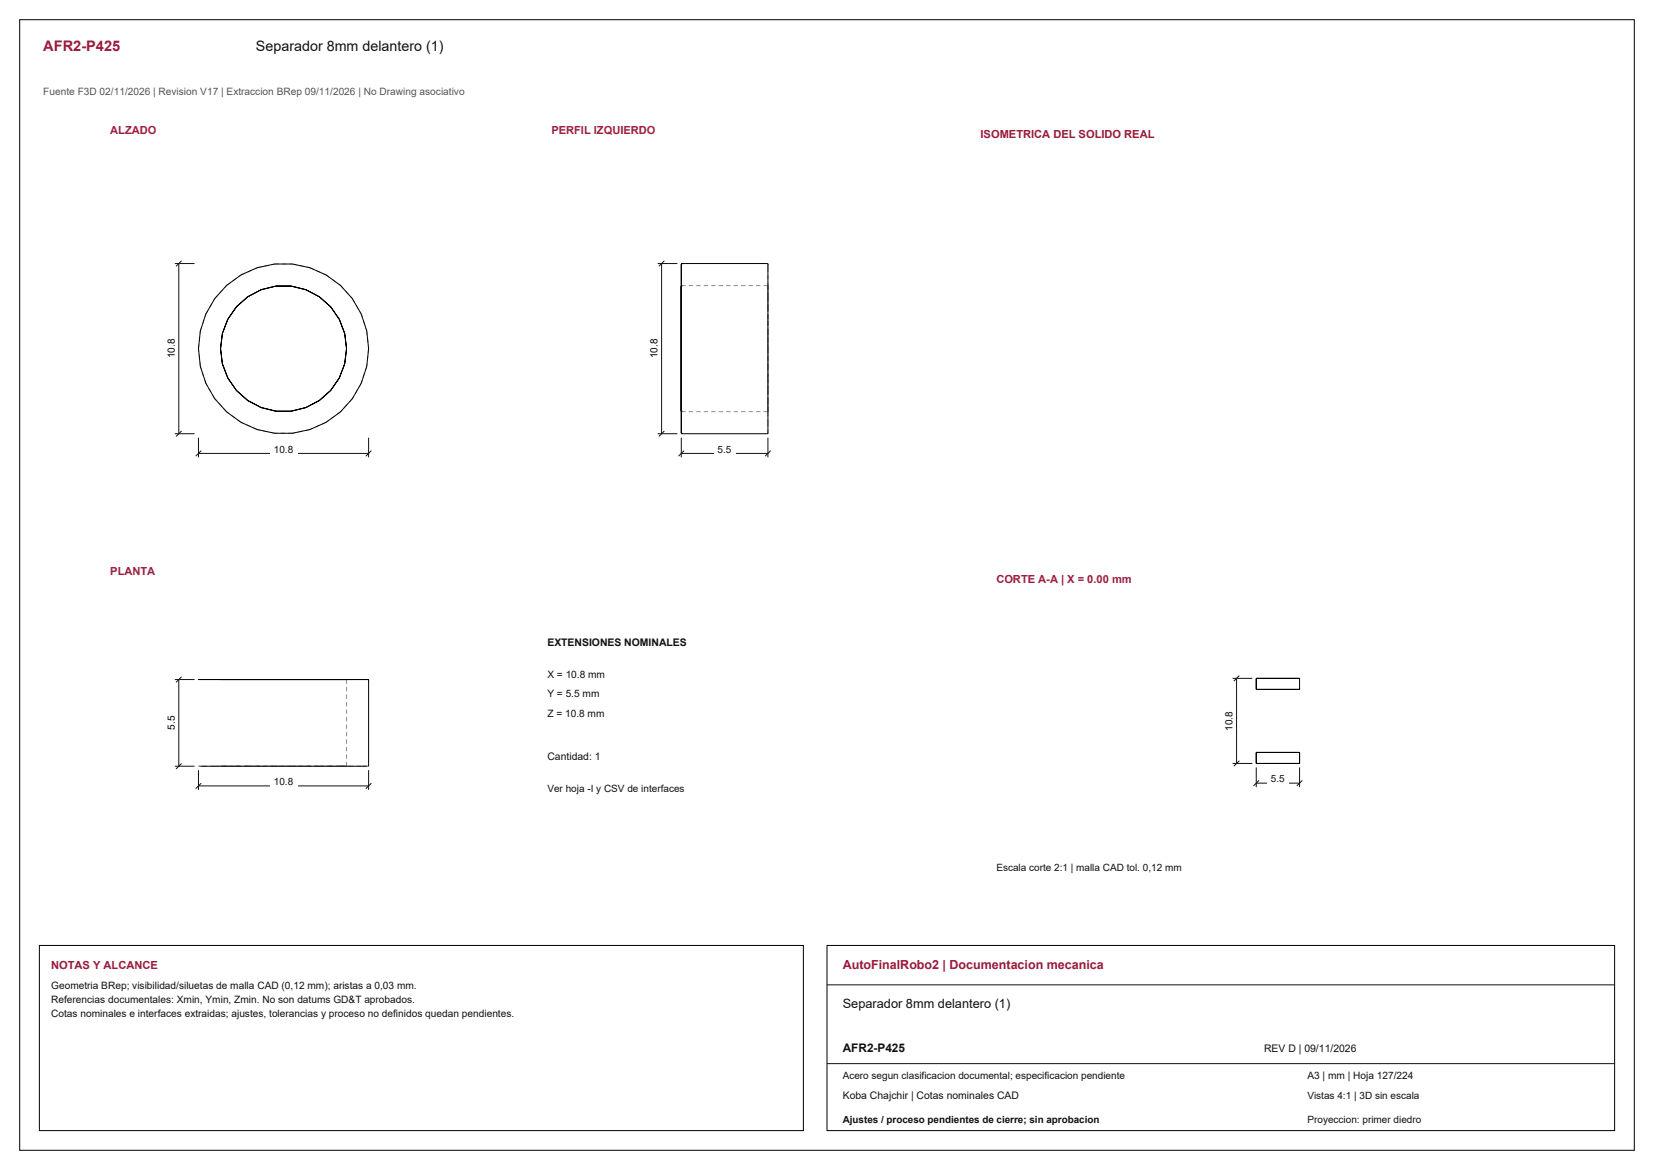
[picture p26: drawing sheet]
<svg xmlns="http://www.w3.org/2000/svg" width="420mm" height="297mm" viewBox="0 0 420 297" stroke-linecap="round" stroke-linejoin="round" font-family="sans-serif">
<defs><g id="words">
<text font-size="3.7" fill="#981b39" x="11" y="13">AFR2-P425</text>
<text font-size="3.6" fill="#111" x="65" y="13">Separador 8mm delantero (1)</text>
<text font-size="3.2" fill="#981b39" x="214" y="246">AutoFinalRobo2 | Documentacion mecanica</text>
<text font-size="3.2" fill="#111" x="214" y="256">Separador 8mm delantero (1)</text>
<text font-size="3" fill="#111" x="214" y="267">AFR2-P425</text>
<g font-size="2.8" fill="#a91843">
<text x="28" y="34">ALZADO</text>
<text x="140" y="34">PERFIL IZQUIERDO</text>
<text x="28" y="146">PLANTA</text>
<text x="253" y="148">CORTE A-A | X = 0.00 mm</text>
</g>
<g font-size="2.8" fill="#981b39">
<text x="249" y="35">ISOMETRICA DEL SOLIDO REAL</text>
<text x="13" y="246">NOTAS Y ALCANCE</text>
</g>
<text font-size="2.6" fill="#555" x="11" y="24">Fuente F3D 02/11/2026 | Revision V17 | Extraccion BRep 09/11/2026 | No Drawing asociativo</text>
<g font-size="2.6" fill="#111">
<text x="139" y="164">EXTENSIONES NOMINALES</text>
<text x="139" y="172">X = 10.8 mm</text>
<text x="139" y="177">Y = 5.5 mm</text>
<text x="139" y="182">Z = 10.8 mm</text>
<text x="139" y="193">Cantidad: 1</text>
<text x="13" y="251">Geometria BRep; visibilidad/siluetas de malla CAD (0,12 mm); aristas a 0,03 mm.</text>
<text x="13" y="254.6">Referencias documentales: Xmin, Ymin, Zmin. No son datums GD&amp;T aprobados.</text>
<text x="13" y="258.2">Cotas nominales e interfaces extraidas; ajustes, tolerancias y proceso no definidos quedan pendientes.</text>
<text x="321" y="267">REV D | 09/11/2026</text>
<text x="332" y="274">A3 | mm | Hoja 127/224</text>
<text x="214" y="279">Koba Chajchir | Cotas nominales CAD</text>
</g>
<g font-size="2.5">
<text x="44.4" y="91" transform="rotate(-90 44.4 91)">10.8</text>
<text x="167" y="91" transform="rotate(-90 167 91)">10.8</text>
<text x="44.4" y="185.3" transform="rotate(-90 44.4 185.3)">5.5</text>
<text x="313" y="185.5" transform="rotate(-90 313 185.5)">10.8</text>
</g>
<g font-size="2.5" fill="#111">
<text x="69.5" y="114.9">10.8</text>
<text x="182.2" y="114.9">5.5</text>
<text x="69.5" y="199.3">10.8</text>
<text x="139" y="201">Ver hoja -I y CSV de interfaces</text>
<text x="322.7" y="198.6">5.5</text>
<text x="253" y="221">Escala corte 2:1 | malla CAD tol. 0,12 mm</text>
<text x="214" y="274">Acero segun clasificacion documental; especificacion pendiente</text>
<text x="332" y="279">Vistas 4:1 | 3D sin escala</text>
<text x="214" y="285">Ajustes / proceso pendientes de cierre; sin aprobacion</text>
<text x="332" y="285">Proyeccion: primer diedro</text>
</g>
</g></defs>
<g fill="none" stroke="#000" stroke-width=".25">
<path d="M5 5h410v287h-410z"/>
<circle cx="72" cy="88.5" r="21.6"/>
<circle cx="72" cy="88.5" r="16"/>
</g>
<g fill="none" stroke="#8c8c8c" stroke-width=".25" stroke-dasharray="1.1 .8" stroke-linecap="butt">
<path d="M52.3 79.7l2.2-3.9M54.5 75.8l3-3.4M57.5 72.4l3.7-2.6M61.2 69.8l4.1-1.8M65.3 68l4.4-1M69.7 67h4.6M74.3 67l4.4 1M78.7 68l4.1 1.8M82.8 69.8l3.7 2.6M86.5 72.4l3 3.4M89.5 75.8l2.2 3.9M91.7 79.7l1.4 4.3"/>
<path d="M50.4 88.5l.5-4.5M50.9 84l1.4-4.3M50.9 93l-.5-4.5M52.3 97.3l-1.4-4.3M91.7 97.3l-2.2 3.9M93.1 84l.5 4.5M93.1 93l-1.4 4.3M93.6 88.5l-.5 4.5M54.5 101.2l-2.2-3.9M57.5 104.6l-3-3.4M61.2 107.2l-3.7-2.6M65.3 109l-4.1-1.8"/>
<path d="M69.7 110l-4.4-1M74.3 110h-4.6M78.7 109l-4.4 1M82.8 107.2l-4.1 1.8M86.5 104.6l-3.7 2.6M89.5 101.2l-3 3.4"/>
</g>
<path d="M50.4 111.1v5M50.4 115.1h43.2M51.1 114.4l-1.4 1.4M93.6 111.1v5M94.3 114.4l-1.4 1.4" fill="none" stroke="#111" stroke-width=".25"/>
<path d="M68.5 113h7v3h-7z" fill-rule="evenodd" fill="#fff"/>
<path d="M44.4 66.9h5M45.4 66.9v43.2M46.1 66.2l-1.4 1.4M44.4 110.1h5M46.1 109.4l-1.4 1.4" fill="none" stroke="#111" stroke-width=".25"/>
<path d="M41.6 85.3h3.2v6.4h-3.2z" fill-rule="evenodd" fill="#fff"/>
<g fill="none" stroke="#8c8c8c" stroke-width=".25" stroke-dasharray="1.1 .8" stroke-linecap="butt">
<path d="M173 72.5h22M195 77.9v-2.6M195 75.3v-1.8M195 73.5v-.9M195 72.6v.9M195 73.5v1.8M195 75.3v2.6M195 77.9v3.2M195 67v1M195 68v1.8M195 69.8v2.6M195 72.4v3.4"/>
<path d="M195 75.8v3.9M195 79.7v4.3M195 88.5v3.8M195 92.3v3.6M195 95.9v3.2M195 99.1v2.6M195 99.1v-3.2M195 95.9v-3.6M195 92.3v-3.8M195 88.5v-3.8M195 84.7v-3.6M195 81.1v-3.2"/>
<path d="M195 81.1v3.6M195 84.7v3.8M195 84v4.5M195 88.5v4.5M195 93v4.3M195 97.3v3.9M173 104.5h22M195 101.7v1.8M195 103.5v.9M195 104.4v-.9M195 103.5v-1.8M195 101.7v-2.6"/>
<path d="M195 101.2v3.4M195 104.6v2.6M195 107.2v1.8M195 109v1"/>
</g>
<path d="M173 72.6h.1M173 67h.1M173 67v43M173 66.9h22M195 67v43M173 104.4h.1M173 110h.1M173 110.1h22" fill="none" stroke="#000" stroke-width=".25"/>
<path d="M173 111.1v5M173 115.1h22M173.7 114.4l-1.4 1.4M195 111.1v5M195.7 114.4l-1.4 1.4" fill="none" stroke="#111" stroke-width=".25"/>
<path d="M181.2 113h5.6v3h-5.6z" fill-rule="evenodd" fill="#fff"/>
<path d="M167 66.9h5M168 66.9v43.2M168.7 66.2l-1.4 1.4M167 110.1h5M168.7 109.4l-1.4 1.4" fill="none" stroke="#111" stroke-width=".25"/>
<path d="M164.2 85.3h3.2v6.4h-3.2z" fill-rule="evenodd" fill="#fff"/>
<g fill="none" stroke="#8c8c8c" stroke-width=".25" stroke-dasharray="1.1 .8" stroke-linecap="butt">
<path d="M88 172.5v22M50.4 194.5h.5M50.9 194.5h-.5M52.3 194.5h-1.4M54.5 194.5h-2.2M56 194.5h.5M56.5 194.5h1.3M56.5 194.5h-.5M57.5 194.5h-3M57.8 194.5h2.2M57.8 194.5h-1.3M60 194.5h2.9"/>
<path d="M60 194.5h-2.2M61.2 194.5h-3.7M62.9 194.5h3.4M62.9 194.5h-2.9M65.3 194.5h-4.1M66.3 194.5h3.8M66.3 194.5h-3.4M69.7 194.5h-4.4M70.1 194.5h3.8M70.1 194.5h-3.8M73.9 194.5h3.8M73.9 194.5h-3.8"/>
<path d="M74.3 194.5h-4.6M77.7 194.5h3.4M77.7 194.5h-3.8M78.7 194.5h-4.4M81.1 194.5h2.9M81.1 194.5h-3.4M82.8 194.5h-4.1M84 194.5h2.2M84 194.5h-2.9M86.2 194.5h1.3M86.2 194.5h-2.2M86.5 194.5h-3.7"/>
<path d="M87.5 194.5h.5M87.5 194.5h-1.3M88 194.5h-.5M89.5 194.5h-3M91.7 194.5h-2.2M93.1 194.5h.5M93.1 194.5h-1.4M93.6 194.5h-.5"/>
</g>
<path d="M50.4 172.5h43.2v22M50.9 194.5h42.2" fill="none" stroke="#000" stroke-width=".25"/>
<path d="M50.4 195.5v5M50.4 199.5h43.2M51.1 198.8l-1.4 1.4M93.6 195.5v5M94.3 198.8l-1.4 1.4" fill="none" stroke="#111" stroke-width=".25"/>
<path d="M68.5 197.4h7v3h-7z" fill-rule="evenodd" fill="#fff"/>
<path d="M44.4 172.5h5M45.4 172.5v22M46.1 171.8l-1.4 1.4M44.4 194.5h5M46.1 193.8l-1.4 1.4" fill="none" stroke="#111" stroke-width=".25"/>
<path d="M41.6 181h3.2v5h-3.2z" fill-rule="evenodd" fill="#fff"/>
<path d="M319 172.2h11v2.8h-11zM319 191h11v2.8h-11z" fill="none" stroke="#000" stroke-width=".25"/>
<path d="M319 194.8v5M319 198.8h11M319.7 198.1l-1.4 1.4M330 194.8v5M330.7 198.1l-1.4 1.4" fill="none" stroke="#111" stroke-width=".25"/>
<path d="M321.7 196.7h5.6v3h-5.6z" fill-rule="evenodd" fill="#fff"/>
<path d="M313 172.2h5M314 172.2v21.6M314.7 171.5l-1.4 1.4M313 193.8h5M314.7 193.1l-1.4 1.4" fill="none" stroke="#111" stroke-width=".25"/>
<path d="M310.2 179.8h3.2v6.4h-3.2z" fill-rule="evenodd" fill="#fff"/>
<path d="M10 240h194v47h-194zM210 240h200v47h-200z" fill="none" stroke="#000" stroke-width=".25"/>
<path d="M210 250h200M210 270h200" fill="none" stroke="#111" stroke-width=".25"/>
<use href="#words"/>
</svg>
